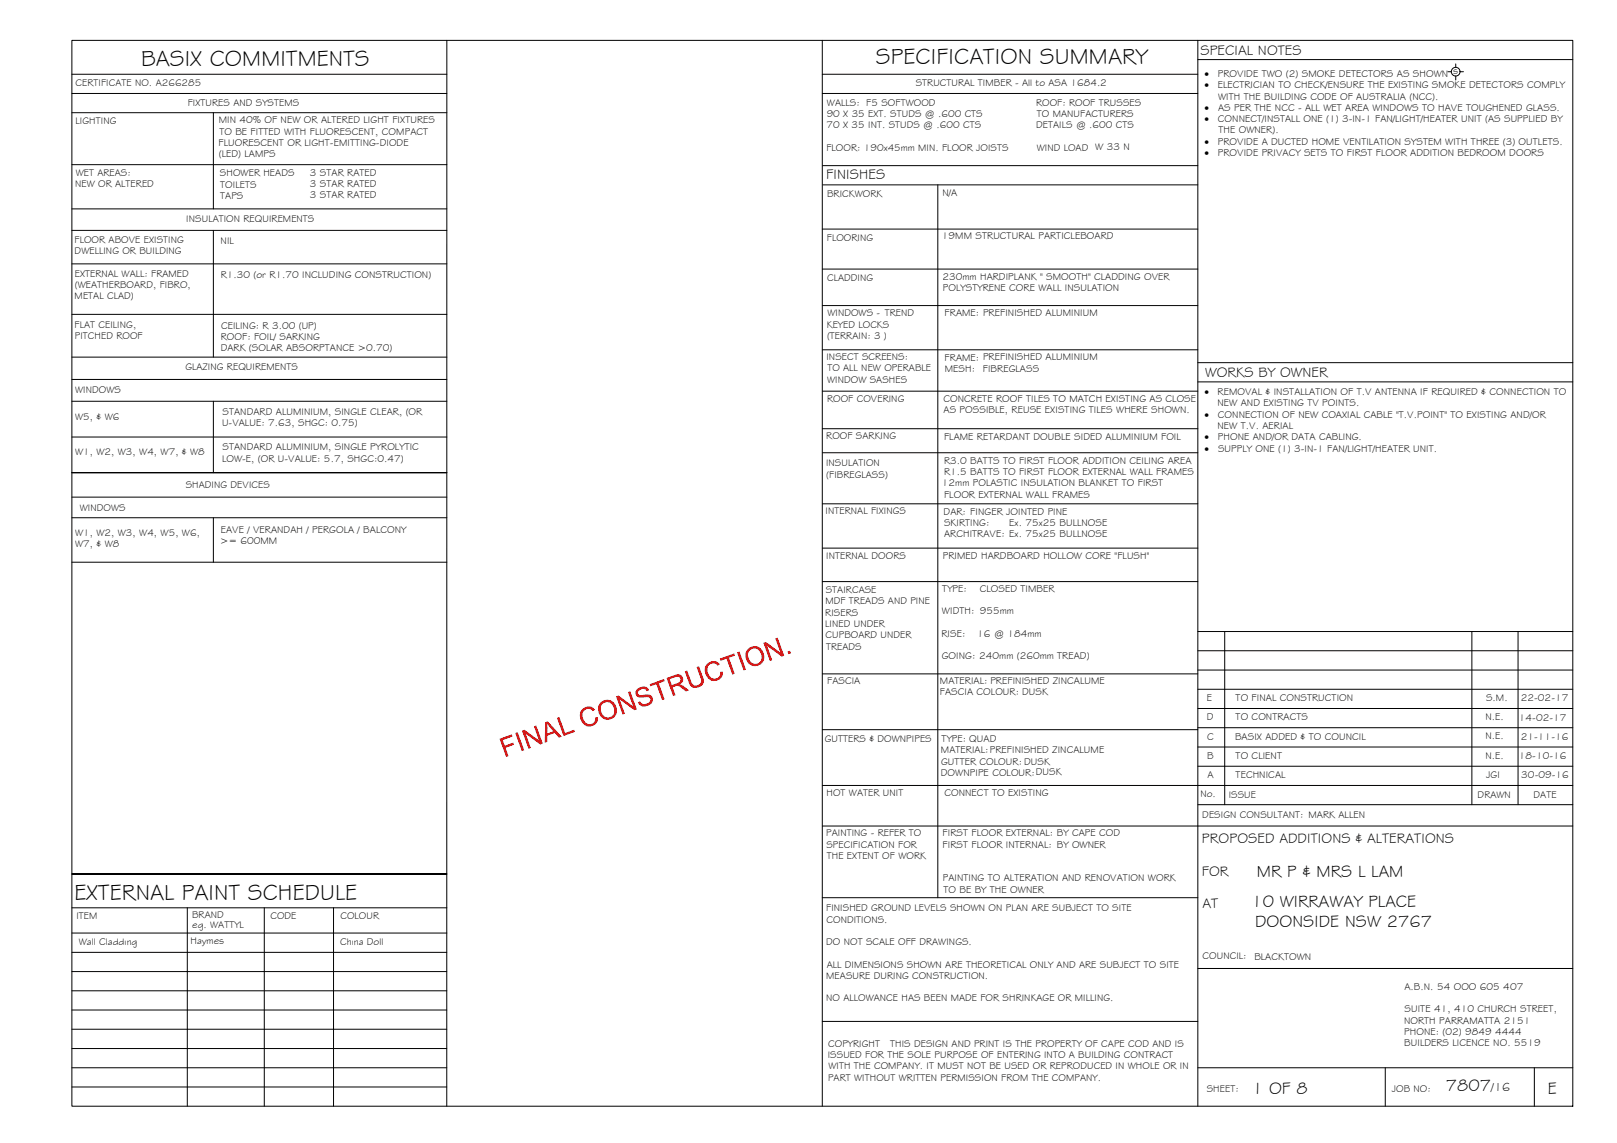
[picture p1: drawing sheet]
<svg xmlns="http://www.w3.org/2000/svg" width="420mm" height="297mm" viewBox="0 0 420 297" stroke-linecap="round" stroke-linejoin="round" font-family="sans-serif">
<defs><g id="words">
<g font-size="5.9">
<text x="36.7" y="17.2">BASIX COMMITMENTS</text>
<text x="227.6" y="16.8">SPECIFICATION SUMMARY</text>
<text x="19.4" y="233.8">EXTERNAL PAINT SCHEDULE</text>
</g>
<g font-size="4.5">
<text x="326.6" y="228">MR P &amp; MRS L LAM</text>
<text x="325.2" y="235.8">10 WIRRAWAY PLACE</text>
<text x="326.1" y="240.8">DOONSIDE NSW 2767</text>
<text x="325.3" y="284.2">1 OF 8</text>
<text x="375.7" y="283.5">7807</text>
<text x="402.2" y="284.2">E</text>
</g>
<g font-size="3.7">
<text x="311.9" y="14.3">SPECIAL NOTES</text>
<text x="214.7" y="46.6">FINISHES</text>
<text x="313.1" y="98.1">WORKS BY OWNER</text>
<text x="312.3" y="219.2">PROPOSED ADDITIONS &amp; ALTERATIONS</text>
<text x="312.3" y="227.5">FOR</text>
<text x="312.4" y="235.9">AT</text>
</g>
<text font-size="3.2" x="387.5" y="283.5">/16</text>
<g font-size="2.6">
<text x="19.6" y="22.5">CERTIFICATE NO. A266285</text>
<text x="237.9" y="22.4">STRUCTURAL TIMBER - All to ASA 1684.2</text>
<text x="313" y="20">·</text>
<text x="313" y="22.9">·</text>
<text x="316.4" y="22.9">ELECTRICIAN TO CHECK/ENSURE THE EXISTING SMOKE DETECTORS COMPLY</text>
<text x="316.4" y="20">PROVIDE TWO (2) SMOKE DETECTORS AS SHOWN</text>
<text x="377.6" y="19.2">s</text>
<text x="48.8" y="27.5">FIXTURES AND SYSTEMS</text>
<text x="214.9" y="27.4">WALLS: F5 SOFTWOOD</text>
<text x="269.2" y="27.4">ROOF: ROOF TRUSSES</text>
<text x="313" y="28.8">·</text>
<text x="316.5" y="28.8">AS PER THE NCC - ALL WET AREA WINDOWS TO HAVE TOUGHENED GLASS.</text>
<text x="316.5" y="25.9">WITH THE BUILDING CODE OF AUSTRALIA (NCC).</text>
<text x="19.6" y="32.2">LIGHTING</text>
<text x="56.8" y="32">MIN 40% OF NEW OR ALTERED LIGHT FIXTURES</text>
<text x="57" y="35">TO BE FITTED WITH FLUORESCENT, COMPACT</text>
<text x="214.8" y="33.3">70 X 35 INT. STUDS @ .600 CTS</text>
<text x="214.8" y="30.4">90 X 35 EXT. STUDS @ .600 CTS</text>
<text x="269.2" y="33.3">DETAILS @ .600 CTS</text>
<text x="269.4" y="30.4">TO MANUFACTURERS</text>
<text x="313" y="31.7">·</text>
<text x="316.5" y="31.7">CONNECT/INSTALL ONE (1) 3-IN-1 FAN/LIGHT/HEATER UNIT (AS SUPPLIED BY</text>
<text x="316.6" y="34.7">THE OWNER).</text>
<text x="56.8" y="37.9">FLUORESCENT OR LIGHT-EMITTING-DIODE</text>
<text x="56.9" y="40.8">(LED) LAMPS</text>
<text x="214.7" y="39.2">FLOOR: 190x45mm MIN. FLOOR JOISTS</text>
<text x="269.4" y="39.2">WIND LOAD W 33 N</text>
<text x="313" y="37.6">·</text>
<text x="313" y="40.5">·</text>
<text x="316.4" y="37.6">PROVIDE A DUCTED HOME VENTILATION SYSTEM WITH THREE (3) OUTLETS.</text>
<text x="316.4" y="40.5">PROVIDE PRIVACY SETS TO FIRST FLOOR ADDITION BEDROOM DOORS</text>
<text x="19.7" y="45.8">WET AREAS:</text>
<text x="57.2" y="45.8">SHOWER HEADS</text>
<text x="80.5" y="45.6">3 STAR RATED</text>
<text x="19.5" y="48.7">NEW OR ALTERED</text>
<text x="57.2" y="48.7">TOILETS</text>
<text x="57.2" y="51.7">TAPS</text>
<text x="80.5" y="48.6">3 STAR RATED</text>
<text x="80.5" y="51.5">3 STAR RATED</text>
<text x="214.9" y="51.2">BRICKWORK</text>
<text x="244.9" y="51">N/A</text>
<text x="48.4" y="57.8">INSULATION REQUIREMENTS</text>
<text x="19.4" y="63.2">FLOOR ABOVE EXISTING</text>
<text x="57.3" y="63.4">NIL</text>
<text x="214.8" y="62.7">FLOORING</text>
<text x="244.8" y="62.2">19MM STRUCTURAL PARTICLEBOARD</text>
<text x="19.4" y="66.1">DWELLING OR BUILDING</text>
<text x="19.4" y="71.9">EXTERNAL WALL: FRAMED</text>
<text x="19.4" y="77.8">METAL CLAD)</text>
<text x="19.4" y="74.8">(WEATHERBOARD, FIBRO,</text>
<text x="57.3" y="72.1">R1.30 (or R1.70 INCLUDING CONSTRUCTION)</text>
<text x="214.9" y="73.1">CLADDING</text>
<text x="244.9" y="72.8">230mm HARDIPLANK &quot; SMOOTH&quot; CLADDING OVER</text>
<text x="245" y="75.7">POLYSTYRENE CORE WALL INSULATION</text>
<text x="215" y="82.2">WINDOWS - TREND</text>
<text x="245.5" y="82.2">FRAME: PREFINISHED ALUMINIUM</text>
<text x="19.4" y="85.2">FLAT CEILING,</text>
<text x="19.4" y="88.2">PITCHED ROOF</text>
<text x="57.3" y="88.4">ROOF: FOIL/ SARKING</text>
<text x="57.4" y="85.4">CEILING: R 3.00 (UP)</text>
<text x="214.8" y="85.1">KEYED LOCKS</text>
<text x="214.9" y="88.1">(TERRAIN: 3 )</text>
<text x="57.3" y="91.3">DARK (SOLAR ABSORPTANCE &gt;0.70)</text>
<text x="214.7" y="93.6">INSECT SCREENS:</text>
<text x="245.5" y="93.7">FRAME: PREFINISHED ALUMINIUM</text>
<text x="48.2" y="96.2">GLAZING REQUIREMENTS</text>
<text x="214.9" y="99.5">WINDOW SASHES</text>
<text x="215" y="96.5">TO ALL NEW OPERABLE</text>
<text x="245.5" y="96.7">MESH:</text>
<text x="255.4" y="96.6">FIBREGLASS</text>
<text x="19.5" y="102.1">WINDOWS</text>
<text x="57.8" y="107.7">STANDARD ALUMINIUM, SINGLE CLEAR, (OR</text>
<text x="214.9" y="104.4">ROOF COVERING</text>
<text x="245.1" y="104.5">CONCRETE ROOF TILES TO MATCH EXISTING AS CLOSE</text>
<text x="245.2" y="107.4">AS POSSIBLE, REUSE EXISTING TILES WHERE SHOWN.</text>
<text x="313" y="102.7">·</text>
<text x="316.4" y="102.7">REMOVAL &amp; INSTALLATION OF T.V ANTENNA IF REQUIRED &amp; CONNECTION TO</text>
<text x="316.4" y="105.6">NEW AND EXISTING TV POINTS.</text>
<text x="19.5" y="109.1">W5, &amp; W6</text>
<text x="57.7" y="110.7">U-VALUE: 7.63, SHGC: 0.75)</text>
<text x="313" y="108.6">·</text>
<text x="316.4" y="111.5">NEW T.V. AERIAL</text>
<text x="316.5" y="108.6">CONNECTION OF NEW COAXIAL CABLE &quot;T.V.POINT&quot; TO EXISTING AND/OR</text>
<text x="19.5" y="118.3">W1, W2, W3, W4, W7, &amp; W8</text>
<text x="57.7" y="119.9">LOW-E, (OR U-VALUE: 5.7, SHGC:0.47)</text>
<text x="57.8" y="117">STANDARD ALUMINIUM, SINGLE PYROLYTIC</text>
<text x="214.7" y="114.2">ROOF SARKING</text>
<text x="245.3" y="114.3">FLAME RETARDANT DOUBLE SIDED ALUMINIUM FOIL</text>
<text x="313" y="114.4">·</text>
<text x="313" y="117.4">·</text>
<text x="316.4" y="114.4">PHONE AND/OR DATA CABLING.</text>
<text x="316.5" y="117.4">SUPPLY ONE (1) 3-IN-1 FAN/LIGHT/HEATER UNIT.</text>
<text x="214.6" y="121.2">INSULATION</text>
<text x="214.7" y="124.1">(FIBREGLASS)</text>
<text x="245.3" y="120.5">R3.0 BATTS TO FIRST FLOOR ADDITION CEILING AREA</text>
<text x="245.3" y="123.4">R1.5 BATTS TO FIRST FLOOR EXTERNAL WALL FRAMES</text>
<text x="48.3" y="126.8">SHADING DEVICES</text>
<text x="244.8" y="126.4">12mm POLASTIC INSULATION BLANKET TO FIRST</text>
<text x="245.3" y="129.3">FLOOR EXTERNAL WALL FRAMES</text>
<text x="20.7" y="132.7">WINDOWS</text>
<text x="214.5" y="133.6">INTERNAL FIXINGS</text>
<text x="245.2" y="133.7">DAR: FINGER JOINTED PINE</text>
<text x="245.3" y="136.7">SKIRTING:</text>
<text x="262.3" y="136.7">Ex. 75x25 BULLNOSE</text>
<text x="19.5" y="139.3">W1, W2, W3, W4, W5, W6,</text>
<text x="19.5" y="142.2">W7, &amp; W8</text>
<text x="57.2" y="141.4">&gt;= 600MM</text>
<text x="57.3" y="138.5">EAVE / VERANDAH / PERGOLA / BALCONY</text>
<text x="245.3" y="139.6">ARCHITRAVE: Ex. 75x25 BULLNOSE</text>
<text x="214.7" y="145.3">INTERNAL DOORS</text>
<text x="245" y="145.2">PRIMED HARDBOARD HOLLOW CORE &quot;FLUSH&quot;</text>
<text x="214.6" y="154.2">STAIRCASE</text>
<text x="244.8" y="153.7">TYPE:</text>
<text x="254.6" y="153.7">CLOSED TIMBER</text>
<text x="214.4" y="160">RISERS</text>
<text x="214.5" y="157.1">MDF TREADS AND PINE</text>
<text x="244.8" y="159.6">WIDTH: 955mm</text>
<text x="214.4" y="163">LINED UNDER</text>
<text x="214.5" y="165.9">CUPBOARD UNDER</text>
<text x="244.6" y="165.4">RISE:</text>
<text x="253.9" y="165.4">16 @ 184mm</text>
<text x="214.7" y="168.8">TREADS</text>
<text x="244.7" y="171.3">GOING: 240mm (260mm TREAD)</text>
<text x="214.9" y="177.8">FASCIA</text>
<text x="244.2" y="177.8">MATERIAL: PREFINISHED ZINCALUME</text>
<text x="244.2" y="180.7">FASCIA COLOUR: DUSK</text>
<text x="313.6" y="182.2">E</text>
<text x="321.1" y="182.2">TO FINAL CONSTRUCTION</text>
<text x="386.1" y="182.2">S.M.</text>
<text x="395.2" y="182.3">22-02-17</text>
<text x="313.6" y="187.2">D</text>
<text x="321.1" y="187.2">TO CONTRACTS</text>
<text x="386" y="187.1">N.E.</text>
<text x="394.7" y="187.3">14-02-17</text>
<text x="214.3" y="192.7">GUTTERS &amp; DOWNPIPES</text>
<text x="244.5" y="195.8">MATERIAL:PREFINISHED ZINCALUME</text>
<text x="244.7" y="192.9">TYPE: QUAD</text>
<text x="313.7" y="197.2">B</text>
<text x="313.7" y="192.2">C</text>
<text x="320.9" y="192.2">BASIX ADDED &amp; TO COUNCIL</text>
<text x="321.1" y="197.2">TO CLIENT</text>
<text x="386" y="197.1">N.E.</text>
<text x="386" y="192.1">N.E.</text>
<text x="394.7" y="197.3">18-10-16</text>
<text x="395.2" y="192.3">21-11-16</text>
<text x="244.5" y="201.7">DOWNPIPE COLOUR:DUSK</text>
<text x="244.5" y="198.7">GUTTER COLOUR: DUSK</text>
<text x="313.7" y="202.2">A</text>
<text x="321.1" y="202.2">TECHNICAL</text>
<text x="386.2" y="202.2">JGI</text>
<text x="395.3" y="202.3">30-09-16</text>
<text x="214.8" y="206.8">HOT WATER UNIT</text>
<text x="245.4" y="207">CONNECT TO EXISTING</text>
<text x="311.9" y="207.1">No.</text>
<text x="319.3" y="207.3">ISSUE</text>
<text x="383.9" y="207.5">DRAWN</text>
<text x="398.5" y="207.4">DATE</text>
<text x="312.4" y="212.6">DESIGN CONSULTANT: MARK ALLEN</text>
<text x="214.7" y="217.3">PAINTING - REFER TO</text>
<text x="214.7" y="220.3">SPECIFICATION FOR</text>
<text x="244.9" y="217.3">FIRST FLOOR EXTERNAL: BY CAPE COD</text>
<text x="244.9" y="220.3">FIRST FLOOR INTERNAL: BY OWNER</text>
<text x="214.8" y="223.2">THE EXTENT OF WORK</text>
<text x="245" y="229">PAINTING TO ALTERATION AND RENOVATION WORK</text>
<text x="245.1" y="232">TO BE BY THE OWNER</text>
<text x="19.8" y="238.9">ITEM</text>
<text x="49.9" y="238.6">BRAND</text>
<text x="70.3" y="238.9">CODE</text>
<text x="88.5" y="238.8">COLOUR</text>
<text x="214.7" y="236.8">FINISHED GROUND LEVELS SHOWN ON PLAN ARE SUBJECT TO SITE</text>
<text x="214.8" y="239.7">CONDITIONS.</text>
<text x="20.5" y="245.5">Wall Cladding</text>
<text x="49.5" y="245.4">Haymes</text>
<text x="50" y="241.1">eg. WATTYL</text>
<text x="88.4" y="245.5">China Doll</text>
<text x="214.7" y="245.6">DO NOT SCALE OFF DRAWINGS.</text>
<text x="214.8" y="251.5">ALL DIMENSIONS SHOWN ARE THEORETICAL ONLY AND ARE SUBJECT TO SITE</text>
<text x="312.5" y="249.3">COUNCIL:</text>
<text x="325.9" y="249.4">BLACKTOWN</text>
<text x="214.7" y="254.4">MEASURE DURING CONSTRUCTION.</text>
<text x="364.9" y="257.3">A.B.N. 54 OOO 605 407</text>
<text x="214.7" y="260.3">NO ALLOWANCE HAS BEEN MADE FOR SHRINKAGE OR MILLING.</text>
<text x="364.9" y="263.1">SUITE 41, 410 CHURCH STREET,</text>
<text x="364.8" y="266">NORTH PARRAMATTA 2151</text>
<text x="364.9" y="269">PHONE: (02) 9849 4444</text>
<text x="215.1" y="274.9">ISSUED FOR THE SOLE PURPOSE OF ENTERING INTO A BUILDING CONTRACT</text>
<text x="215.2" y="272">COPYRIGHT</text>
<text x="231.3" y="272">THIS DESIGN AND PRINT IS THE PROPERTY OF CAPE COD AND IS</text>
<text x="364.9" y="271.9">BUILDERS LICENCE NO. 5519</text>
<text x="215.2" y="280.8">PART WITHOUT WRITTEN PERMISSION FROM THE COMPANY.</text>
<text x="215.3" y="277.9">WITH THE COMPANY. IT MUST NOT BE USED OR REPRODUCED IN WHOLE OR IN</text>
<text x="313.6" y="283.8">SHEET:</text>
<text x="361.7" y="283.9">JOB NO:</text>
</g>
</g></defs>
<!-- layer: BORDER -->
<g fill="none" stroke="#000" stroke-width=".26">
<path d="M18.7 10.5h390v277h-390zM116.1 10.5v277M213.7 19.3h97.5M213.7 10.5v277M311.2 15.5h97.5M311.2 10.5v277M213.7 24.3h97.5M213.7 59.5h97.5M213.8 48h97.4M213.8 43h97.4M243.7 48v185.3M213.7 79.4h97.5"/>
<path d="M213.7 69.9h97.5M213.7 90.9h97.5M311.2 94.2h97.5M311.2 99.2h97.5M213.7 111.4h97.5M213.7 101.7h97.5M213.7 117.7h97.5M213.7 130.9h97.5M213.7 142.4h97.5M213.7 151.1h97.5M213.7 175.1h97.5M311.2 179.1h97.5"/>
<path d="M311.2 174.1h97.5M311.2 169.1h97.5M311.2 164.1h97.5M318.2 164.1v45M382.4 164.1v45M394.4 164.1v45M213.7 189.6h97.5M311.2 199.1h97.5M311.2 194.1h97.5M311.2 189.1h97.5M311.2 184.1h97.5M213.7 204.1h195"/>
<path d="M213.7 214.7h195M311.2 209.1h97.5M18.7 235.9h97.4M48.7 235.9v51.6M68.7 235.9v51.6M86.7 235.9v51.6M116.1 227.1h-97.4h97.4M213.7 233.3h97.5M18.7 242.5h97.4M18.7 247.5h97.4M18.7 252.5h97.4M18.7 257.5h97.4"/>
<path d="M311.2 251.7h97.5M18.7 277.5h97.4M18.7 262.5h97.4M18.7 267.5h97.4M18.7 272.5h97.4M213.7 265.4h97.5M311.2 277.5h97.5M359.9 277.5v10M398.7 277.5v10M18.7 282.5h97.4"/>
</g>
<!-- layer: BASIX -->
<g fill="none" stroke="#000" stroke-width=".26">
<path d="M18.7 19.3h97.4M18.7 24.3h97.4M18.7 29.3h97.4M55.4 29.3v25M18.7 42.8h97.4M18.7 54.3h97.4M18.7 59.9h97.4M55.4 59.9v32.9M18.7 68.6h97.4M18.7 81.7h97.4M18.7 98.6h97.4M18.7 92.8h97.4"/>
<path d="M18.7 113.6h97.4M18.7 104.3h97.4M55.4 104.3v18.5M18.7 129.2h97.4M18.7 134.5h97.4M55.4 134.5v11.6M116.1 122.8h-97.4h97.4M18.7 146.1h97.4"/>
</g>
<!-- layer: SERVICES -->
<g fill="none" stroke="#000" stroke-width=".26">
<path d="M376.2 18.6h.9M378.3 16.6v.9M378.3 19.8v1M379.4 18.6h.9"/>
<circle cx="378.2" cy="18.6" r="1.13"/>
</g>
<!-- layer: Stamp - Final Construction -->
<g fill="#f00">
<path d="M129.8 192l3.2-1.1 .2 .5-2.6 .9 .6 1.5 2.2-.8 .2 .5-2.3 .8 .8 2.2-.6 .2z"/>
<path d="M133.9 190.5l.6-.2 1.7 4.7-.6 .2z"/>
<path d="M135.6 189.9l.7-.3 3.8 2.8-1.4-3.6 .6-.3 1.7 4.7-.6 .3-3.8-2.8 1.3 3.7-.6 .2z"/>
<path d="M144.7 186.6l.6-.3 1.5 4.2 2.4-.9 .2 .6-3 1.1z"/>
<path d="M151.2 184.5l.6-.5 1-.4 1 .2 .7 .5 .1 .2-.6 .3-.9-.6-1 .2-.6 .6-.2 .9 .6 1.6 .5 .5 .6 .2 .7-.1 .6-.4 .4-.6v-.7l.6-.1v.8l-.5 1-.9 .6-1 .1-.7-.2-.7-.6-.6-.9-.2-1 .1-.9z"/>
<path d="M160.1 181l.6-.2 3.8 2.8-1.3-3.7 .6-.3 1.7 4.7-.7 .3-3.8-2.8 1.4 3.7-.6 .2z"/>
<path d="M165.6 179.1l1.5-.7 1.2 .4 .4 .6-.6 .2-.5-.5h-.8l-.8 .4-.3 .6 .4 .5 2.3-.1 .7 .3 .5 .9-.1 .7-.3 .5-.9 .5-1 .2-.8-.2-.5-.4-.3-.5 .6-.2 .6 .6 .8 .1 1-.5 .3-.7-.1-.4-.5-.2-2.1 .1-.7-.2-.5-.9 .1-.6z"/>
<path d="M168.8 177.8l3.7-1.3 .2 .5-1.5 .6 1.5 4.1-.7 .2-1.5-4.1-1.5 .6z"/>
<path d="M177.9 174.5l.6-.2 1.5 3.5 .4 .3h.8l.8-.5 .2-.5-1.2-3.7 .6-.3 1.2 3.4-.2 1.3-.5 .5-1.1 .4-1.3-.2-.6-.9z"/>
<path d="M183.8 172.5l1.4-.7 1.1 .2 .6 .5 .1 .1-.5 .4-.9-.6-1.1 .2-.5 .6-.2 1 .7 1.6 1 .6 .6-.1 .6-.3 .4-.6v-.8l.7-.1-.1 1-.5 .9-.8 .4-1.1 .2-.6-.2-.8-.6-.5-.9-.3-1 .1-.9z"/>
<path d="M187 171.2l3.8-1.4 .2 .6-1.6 .5 1.5 4.2-.6 .2-1.5-4.1-1.6 .5z"/>
<path d="M191.5 169.5l.6-.2 1.7 4.7-.6 .2z"/>
<path d="M198.4 167.1l.6-.3 3.8 2.8-1.3-3.7 .5-.2 1.8 4.7-.7 .2-3.8-2.8 1.3 3.7-.5 .3z"/>
<path d="M204.6 169.3l.7-.2 .2 .7-.6 .2z"/>
<path d="M141.7 187.7l.6-.3 3.7 4-.8 .3-1-1.2-2 .7v1.6l-.7 .3zM142.2 188.1v2.5l1.6-.6z"/>
<path d="M156 182.7l.7-.5 1-.3 .9 .1 .9 .6 .5 .9 .3 1-.2 1.2-.6 .7-.9 .5-.9 .1-1.4-.6-.6-.9-.3-1 .1-.9zM156.6 182.9l-.5 .7v.7l.5 1.5 1.1 .7 1.2-.3 .4-.4 .3-.8-.1-1.1-.5-.9-1.1-.6-.7 .2z"/>
<path d="M173.2 176.2l2.6-.9 1.1 .1 .5 .7 .1 .6-.3 .7-.6 .5 .8 .3 1.7 1.2-.8 .3-1.9-1.4h-.9l-.7 .3 .7 2.1-.6 .2zM174 176.5l.6 1.5 1.7-.6 .5-.7-.1-.5-.5-.4z"/>
<path d="M194.2 168.8l.8-.6 .9-.3 1.1 .2 .8 .6 .6 .9 .2 1-.2 1.1-.5 .8-.9 .4-1 .2-1-.3-.5-.5-.5-.7-.3-1.3 .1-.8zM194.9 168.9l-.5 1v.8l.4 1.1 .7 .5 .6 .2 1.2-.3 .6-1.1-.1-.9-.4-.9-.5-.5-.6-.3-.7 .1z"/>
</g>
<use href="#words"/>
</svg>
